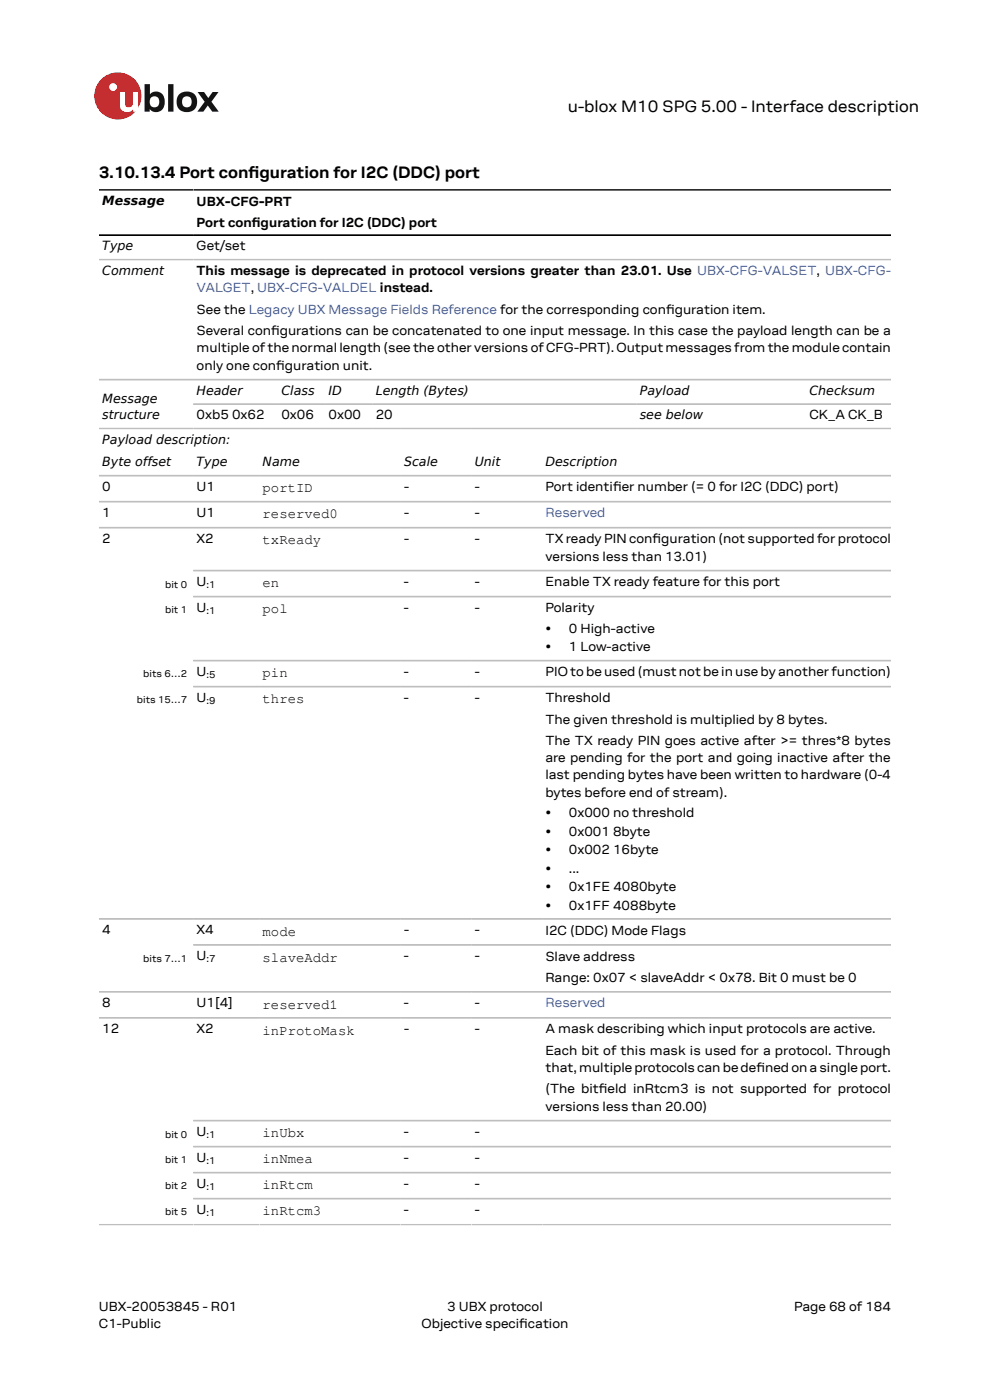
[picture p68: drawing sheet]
<svg xmlns="http://www.w3.org/2000/svg" width="210mm" height="297mm" viewBox="0 0 210 297" stroke-linecap="round" stroke-linejoin="round" font-family="sans-serif">
<defs><g id="words">
<g font-size="3.5">
<text x="120.4" y="23.7">u-blox M10 SPG 5.00 - Interface description</text>
<text x="21" y="37.9">3.10.13.4 Port confguration for I2C (DDC) port</text>
<text x="52.7" y="37.9">i</text>
</g>
<g font-size="3">
<text x="55.7" y="104.4">portID</text>
<text x="55.7" y="110">reserved0</text>
<text x="55.7" y="115.5">txReady</text>
<text x="55.7" y="124.6">en</text>
<text x="55.7" y="130.1">pol</text>
<text x="55.7" y="143.7">pin</text>
<text x="55.7" y="149.2">thres</text>
<text x="55.7" y="198.5">mode</text>
<text x="55.7" y="204">slaveAddr</text>
<text x="55.7" y="213.9">reserved1</text>
<text x="55.7" y="219.5">inProtoMask</text>
<text x="55.7" y="241.3">inUbx</text>
<text x="55.7" y="246.8">inNmea</text>
<text x="55.7" y="252.3">inRtcm</text>
<text x="55.7" y="257.8">inRtcm3</text>
</g>
<g font-size="2.8">
<text x="41.7" y="43.6">UBX-CFG-PRT</text>
<text x="41.7" y="48.1">Port confguration for I2C (DDC) port</text>
<text x="41.7" y="53.1">Get/set</text>
<text x="53.4" y="48.1">i</text>
<text x="41.7" y="58.4">This message is deprecated in protocol versions greater than 23.01. Use UBX-CFG-VALSET, UBX-CFG-</text>
<text x="41.7" y="66.6">See the Legacy UBX Message Fields Reference for the corresponding confguration item.</text>
<text x="41.7" y="71.1">Several confgurations can be concatenated to one input message. In this case the payload length can be a</text>
<text x="57.5" y="71.1">i</text>
<text x="141.3" y="66.6">i</text>
<text x="41.7" y="74.7">multiple of the normal length (see the other versions of CFG-PRT). Output messages from the module contain</text>
<text x="41.7" y="78.4">only one confguration unit.</text>
<text x="58.6" y="78.4">i</text>
<text x="41.7" y="88.9">0xb5 0x62</text>
<text x="59.7" y="88.9">0x06</text>
<text x="69.7" y="88.9">0x00</text>
<text x="79.7" y="88.9">20</text>
<text x="171.7" y="88.9">CK_A CK_B</text>
<text x="21.7" y="104.1">0</text>
<text x="41.7" y="104.1">U1</text>
<text x="85.7" y="104.1">-</text>
<text x="100.7" y="104.1">-</text>
<text x="115.7" y="104.2">Port identifer number (= 0 for I2C (DDC) port)</text>
<text x="130" y="104.2">i</text>
<text x="21.7" y="109.6">1</text>
<text x="41.7" y="109.6">U1</text>
<text x="85.7" y="109.6">-</text>
<text x="100.7" y="109.6">-</text>
<text x="21.7" y="115.1">2</text>
<text x="41.7" y="115.1">X2</text>
<text x="85.7" y="115.1">-</text>
<text x="100.7" y="115.1">-</text>
<text x="115.7" y="115.3">TX ready PIN confguration (not supported for protocol</text>
<text x="115.7" y="118.9">versions less than 13.01)</text>
<text x="138.4" y="115.3">i</text>
<text x="41.7" y="124.2">U</text>
<text x="85.7" y="124.2">-</text>
<text x="100.7" y="124.2">-</text>
<text x="115.7" y="124.4">Enable TX ready feature for this port</text>
<text x="41.7" y="129.7">U</text>
<text x="85.7" y="129.7">-</text>
<text x="100.7" y="129.7">-</text>
<text x="115.7" y="129.9">Polarity</text>
<text x="115.7" y="134.3">•</text>
<text x="120.7" y="134.3">0 High-active</text>
<text x="41.7" y="143.3">U</text>
<text x="85.7" y="143.3">-</text>
<text x="100.7" y="143.3">-</text>
<text x="115.7" y="138.2">•</text>
<text x="115.7" y="143.5">PIOtobeused(mustnotbeinusebyanotherfunction)</text>
<text x="120.7" y="138.2">1 Low-active</text>
<text x="41.7" y="148.8">U</text>
<text x="85.7" y="148.8">-</text>
<text x="100.7" y="148.8">-</text>
<text x="115.7" y="149">Threshold</text>
<text x="115.7" y="153.5">The given threshold is multiplied by 8 bytes.</text>
<text x="115.7" y="158">The TX ready PIN goes active after &gt;= thres*8 bytes</text>
<text x="115.7" y="161.7">are pending for the port and going inactive after the</text>
<text x="115.7" y="165.3">last pending bytes have been written to hardware (0-4</text>
<text x="115.7" y="169">bytes before end of stream).</text>
<text x="115.7" y="173.4">•</text>
<text x="120.7" y="173.4">0x000 no threshold</text>
<text x="115.7" y="177.3">•</text>
<text x="120.7" y="177.3">0x001</text>
<text x="130" y="177.3">8byte</text>
<text x="115.7" y="181.2">•</text>
<text x="115.7" y="185.1">•</text>
<text x="120.7" y="181.2">0x002</text>
<text x="120.7" y="185.1">...</text>
<text x="130" y="181.2">16byte</text>
<text x="115.7" y="189.1">•</text>
<text x="120.7" y="189.1">0x1FE 4080byte</text>
<text x="115.7" y="193">•</text>
<text x="120.7" y="193">0x1FF 4088byte</text>
<text x="21.7" y="198.1">4</text>
<text x="41.7" y="203.6">U</text>
<text x="41.7" y="198.1">X4</text>
<text x="85.7" y="203.6">-</text>
<text x="85.7" y="198.1">-</text>
<text x="100.7" y="203.6">-</text>
<text x="100.7" y="198.1">-</text>
<text x="115.7" y="203.8">Slave address</text>
<text x="115.7" y="198.3">I2C (DDC) Mode Flags</text>
<text x="115.7" y="208.3">Range: 0x07 &lt; slaveAddr &lt; 0x78. Bit 0 must be 0</text>
<text x="21.7" y="213.6">8</text>
<text x="41.7" y="213.6">U1[4]</text>
<text x="85.7" y="213.6">-</text>
<text x="100.7" y="213.6">-</text>
<text x="21.7" y="219.1">12</text>
<text x="41.7" y="219.1">X2</text>
<text x="85.7" y="219.1">-</text>
<text x="100.7" y="219.1">-</text>
<text x="115.7" y="219.2">A mask describing which input protocols are active.</text>
<text x="115.7" y="223.8">Each bit of this mask is used for a protocol. Through</text>
<text x="115.7" y="227.4">that,multipleprotocolscanbedefnedonasingleport.</text>
<text x="160.5" y="227.4">i</text>
<text x="115.7" y="231.9">(The bitfeld inRtcm3 is not supported for protocol</text>
<text x="127" y="231.9">i</text>
<text x="115.7" y="235.6">versions less than 20.00)</text>
<text x="41.7" y="240.9">U</text>
<text x="85.7" y="240.9">-</text>
<text x="100.7" y="240.9">-</text>
<text x="41.7" y="246.4">U</text>
<text x="41.7" y="251.9">U</text>
<text x="85.7" y="246.4">-</text>
<text x="85.7" y="251.9">-</text>
<text x="100.7" y="246.4">-</text>
<text x="100.7" y="251.9">-</text>
<text x="41.7" y="257.5">U</text>
<text x="85.7" y="257.5">-</text>
<text x="100.7" y="257.5">-</text>
<text x="21" y="278">UBX-20053845 - R01</text>
<text x="21" y="281.8">C1-Public</text>
<text x="89.4" y="281.8">Objective specifcation</text>
<text x="94.9" y="278">3 UBX protocol</text>
<text x="110.1" y="281.8">i</text>
<text x="168.4" y="278">Page 68 of 184</text>
</g>
<g font-size="2.8" fill="#4664b4">
<text x="41.7" y="62">VALGET, UBX-CFG-VALDEL instead.</text>
<text x="115.7" y="109.6">Reserved</text>
<text x="115.7" y="213.7">Reserved</text>
</g>
<g font-size="2.7">
<text x="21.7" y="43.5">Message</text>
<text x="21.7" y="53.1">Type</text>
<text x="21.7" y="58.3">Comment</text>
<text x="41.7" y="83.7">Header</text>
<text x="59.7" y="83.7">Class</text>
<text x="69.7" y="83.7">ID</text>
<text x="79.7" y="83.7">Length (Bytes)</text>
<text x="135.7" y="83.7">Payload</text>
<text x="171.7" y="83.7">Checksum</text>
<text x="21.7" y="85.5">Message</text>
<text x="21.7" y="88.9">structure</text>
<text x="135.7" y="88.9">see below</text>
<text x="21.7" y="94.1">Payload description:</text>
<text x="21.7" y="98.9">Byte offset</text>
<text x="41.7" y="98.9">Type</text>
<text x="55.7" y="98.9">Name</text>
<text x="85.7" y="98.9">Scale</text>
<text x="100.7" y="98.9">Unit</text>
<text x="115.7" y="98.9">Description</text>
</g>
<g font-size="2.1">
<text x="35" y="124.7">bit 0</text>
<text x="43.8" y="124.7">:1</text>
<text x="35" y="130.1">bit 1</text>
<text x="43.8" y="130.3">:1</text>
<text x="30.4" y="143.7">bits 6…2</text>
<text x="43.8" y="143.8">:5</text>
<text x="29" y="149.2">bits 15…7</text>
<text x="43.8" y="149.4">:9</text>
<text x="30.4" y="204.2">bits 7…1</text>
<text x="43.8" y="204.2">:7</text>
<text x="35" y="241.4">bit 0</text>
<text x="43.8" y="241.4">:1</text>
<text x="35" y="246.8">bit 1</text>
<text x="43.8" y="246.9">:1</text>
<text x="35" y="252.3">bit 2</text>
<text x="35" y="257.8">bit 5</text>
<text x="43.8" y="252.5">:1</text>
<text x="43.8" y="258">:1</text>
</g>
</g></defs>
<circle cx="25" cy="20.4" r="5" fill="#ed2023"/>
<circle cx="24" cy="18.5" r=".83" fill="#fff"/>
<g fill="#151516">
<path d="M35.7 17.9h1.1v5.8h-1.1z"/>
<path d="M41.9 19.5h1.4l.9 1.3 .9-1.3h1.3l-1.6 2.1 1.6 2.1h-1.4l-.9-1.3-1 1.3h-1.2l1.5-2.1z"/>
<path d="M32 20.7a1.17 1.17 0 0 0-.1 1.5 1.17 1.17 0 0 0 1.4 .4 1.16 1.16 0 0 0 .4-1.6 1.16 1.16 0 0 0-1.7-.3zM30.7 17.9h1.1v2.1a1.82 1.82 0 0 1 2.2-.4 1.82 1.82 0 0 1 .9 2 1.83 1.83 0 0 1-1 2 1.83 1.83 0 0 1-2.1-.5v.6h-1.1z"/>
<path d="M38.9 20.7a1.18 1.18 0 0 0-.2 1.5 1.18 1.18 0 0 0 1.5 .4 1.18 1.18 0 0 0 .4-1.5 1.18 1.18 0 0 0-1.5-.5zM37.4 21.6a2.25 2.25 0 0 1 4.5 0 2.25 2.25 0 0 1-4.5 0z"/>
</g>
<path d="M25.4 19.5h1.1v2.5a.84 .84 0 0 0 1 .8 .84 .84 0 0 0 .7-1v-2.3h1.1v4.2h-1.1v-.5a1.59 1.59 0 0 1-1.8 .5 1.59 1.59 0 0 1-1-1.5z" fill="#fff"/>
<path d="M21 40.3h168M21 49.9h168" fill="none" stroke="#000" stroke-width=".35"/>
<g fill="none" stroke="#bebebe" stroke-width=".35">
<path d="M21 55.1h168M21 80.5h168M21 90.9h168M41 85.7h148M21 100.9h168M21 106.4h168M21 111.9h168M41 126.6h148M41 121h148M41 140.1h148M41 145.7h148M21 194.9h168"/>
<path d="M21 210.4h168M21 215.9h168M189 200.5h-148M41 237.7h148M21 259.8h168M41 243.3h148M41 248.8h148M41 254.3h148"/>
</g>
<use href="#words"/>
</svg>
